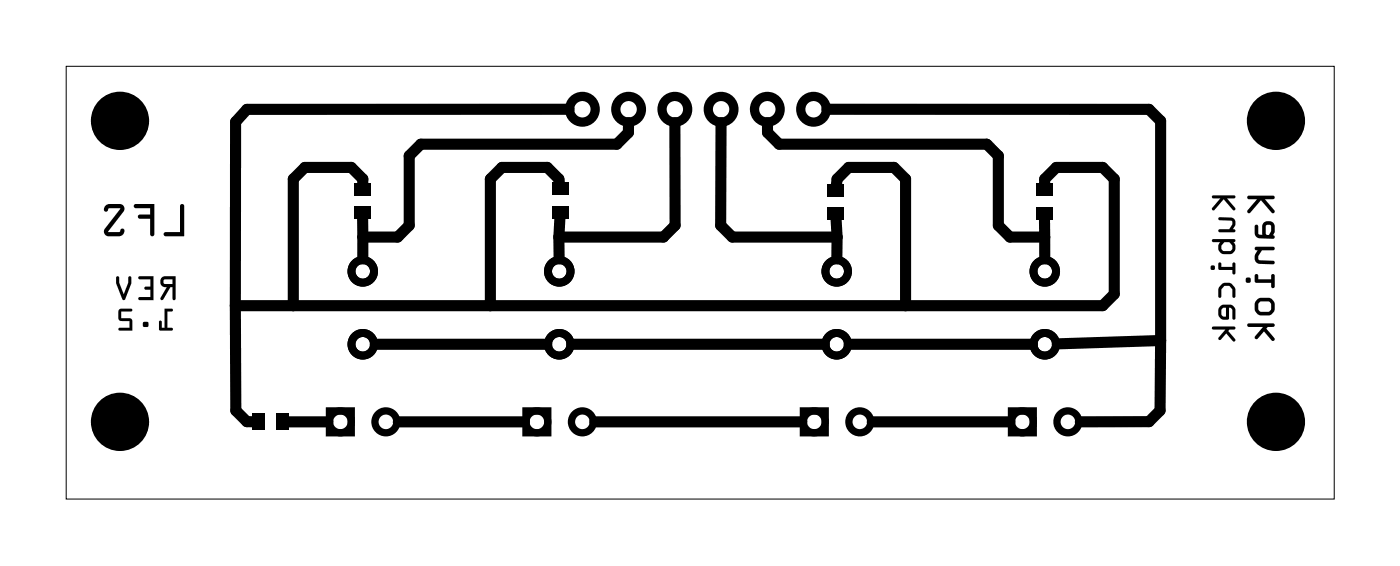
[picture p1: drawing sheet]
<svg xmlns="http://www.w3.org/2000/svg" width="77mm" height="31mm" viewBox="0 0 77 31" stroke-linecap="round" stroke-linejoin="round" font-family="sans-serif">
<path d="M3.6 3.6h69.7v23.8h-69.7z" fill="none" stroke="#000" stroke-width=".05"/>
<g fill="#000">
<circle cx="6.6" cy="6.6" r="1.6"/>
<circle cx="70.1" cy="6.6" r="1.6"/>
<circle cx="6.6" cy="23.1" r="1.6"/>
<circle cx="70.1" cy="23.1" r="1.6"/>
</g>
<g fill="none" stroke="#000" stroke-width=".44">
<circle cx="19.9" cy="18.9" r=".62"/>
<circle cx="19.9" cy="14.9" r=".62"/>
<circle cx="30.7" cy="18.9" r=".62"/>
<circle cx="30.7" cy="14.9" r=".62"/>
<circle cx="46" cy="18.9" r=".62"/>
<circle cx="46" cy="14.9" r=".62"/>
<circle cx="57.4" cy="18.9" r=".62"/>
<circle cx="57.4" cy="14.9" r=".62"/>
</g>
<g fill="none" stroke="#000" stroke-width=".51">
<circle cx="32" cy="6" r=".7"/>
<circle cx="34.5" cy="6" r=".7"/>
<circle cx="37.1" cy="6" r=".7"/>
<circle cx="39.6" cy="6" r=".7"/>
<circle cx="42.2" cy="6" r=".7"/>
<circle cx="44.7" cy="6" r=".7"/>
</g>
<g fill="#000">
<path d="M19.5 11.3h.9v.7h-.9zM19.5 10h.9v.7h-.9zM30.3 11.3h.9v.7h-.9zM30.3 10h.9v.7h-.9zM45.5 11.4h.9v.7h-.9zM45.5 10.1h.9v.7h-.9zM56.9 11.4h.9v.7h-.9zM56.9 10.1h.9v.7h-.9zM13.9 22.7h.7v.9h-.7zM15.2 22.7h.7v.9h-.7z"/>
<path d="M9 16.9v1.1h-.1v-.4h-.1l-.1 .5h.8v-.1h-.3v-.9h.3v-.1zM9 16.9l.5 .1v.1h-.3v.9h.3v.1h-.8l.1-.5h.1v.4h.1zM7.9 17.7v.2h.2v-.2zM7.9 17.7h.2v.2h-.2zM6.5 17v.5l.2 .1h.4v.4h-.5l-.1 .1h.8l-.1-.6h-.5v-.4h.5l.1-.1zM6.5 17h.8l-.1 .1h-.5v.4h.5l.1 .6h-.8l.1-.1h.5v-.4h-.4l-.2-.1z"/>
<path d="M9 16.9v1.1h-.1v-.4h-.1l-.1 .5h.8v-.1h-.3v-.9h.3v-.1zM7.9 17.7v.2h.2v-.2zM6.5 17v.5l.2 .1h.4v.4h-.5l-.1 .1h.8l-.1-.6h-.5v-.4h.5l.1-.1z"/>
<path d="M8.9 15.2a.31 .31 0 0 0-.1 .4 .31 .31 0 0 0 .4 .1l-.4 .7h.2l.4-.7h.1v.7l.1 .1v-1.3zM8.9 15.2l.7-.1v1.4l-.1-.1v-.7h-.1l-.5 .8-.1-.1 .4-.7a.31 .31 0 0 1-.4-.1 .31 .31 0 0 1 .1-.4zM9 15.3h.5v.3h-.5zM9 15.3v.3h.5v-.3zM7.6 15.2v.1h.7v.4h-.3l-.1 .1 .1 .1h.3v.4h-.6l-.1 .1 .8 .1v-1.3zM7.6 15.2l.8-.1v1.4l-.8-.1 .1-.1h.6v-.4h-.3l-.1-.1 .1-.1h.3v-.4h-.7zM6.4 15.2v.3l.3 .9h.1l.4-.9v-.3h-.1l-.1 .3-.2 .6-.3-.6v-.3zM6.4 15.2h.1v.3l.3 .6 .2-.6 .1-.3h.1v.3l-.4 .9h-.1l-.3-.9z"/>
<path d="M8.9 15.2a.31 .31 0 0 0-.1 .4 .31 .31 0 0 0 .4 .1l-.4 .7 .1 .1 .5-.8h.1v.7l.1 .1v-1.3zM9 15.3h.5v.3h-.5zM7.6 15.2v.1h.7v.4h-.3l-.1 .1 .1 .1h.3v.4h-.6l-.1 .1 .8 .1v-1.3zM6.4 15.2v.3l.3 .9h.1l.4-.9v-.3h-.1l-.1 .3-.2 .6-.3-.6v-.3z"/>
<path d="M9.9 11.2v1.5h-.8a.11 .11 0 0 0-.1 .1 .11 .11 0 0 0 .1 .2h1v-1.7l-.1-.1zM9.9 11.2h.1l.1 .1v1.7h-1a.12 .12 0 0 1-.1-.2 .12 .12 0 0 1 .1-.1h.8zM7.4 11.2v.2h.8v.4h-.5a.11 .11 0 0 0-.1 .1 .11 .11 0 0 0 .1 .1h.5v.8a.14 .14 0 0 0 .2 .2 .11 .11 0 0 0 .1-.2v-1.6zM7.4 11.2h1.1v1.6a.12 .12 0 0 1-.1 .2 .14 .14 0 0 1-.2-.2v-.8h-.5a.12 .12 0 0 1-.1-.1 .12 .12 0 0 1 .1-.1h.5v-.4h-.8zM5.8 11.3l-.1 .2a.14 .14 0 0 0 .2 .1 .14 .14 0 0 0 .1-.2l.6 .1-.8 1-.1 .2 .1 .2 .2 .1 .6-.1 .2-.2a.14 .14 0 0 0-.1-.1 .14 .14 0 0 0-.1 .1h-.7l.9-1.1v-.3l-.2-.1h-.6zM5.8 11.3l.2-.1h.6l.2 .1v.3l-.9 1.1h.7a.12 .12 0 0 1 .1-.2 .12 .12 0 0 1 .1 .2l-.2 .2-.6 .1-.2-.1-.1-.2 .1-.2 .8-1h-.7a.12 .12 0 0 1-.1 .1 .12 .12 0 0 1-.1-.1z"/>
<path d="M9.9 11.2v1.5h-.8a.11 .11 0 0 0-.1 .1 .11 .11 0 0 0 .1 .2h1v-1.7l-.1-.1zM7.4 11.2v.2h.8v.4h-.5a.11 .11 0 0 0-.1 .1 .11 .11 0 0 0 .1 .1h.5v.8a.14 .14 0 0 0 .2 .2 .11 .11 0 0 0 .1-.2v-1.6zM5.8 11.3l-.1 .2a.14 .14 0 0 0 .2 .1 .14 .14 0 0 0 .1-.2l.6 .1-.9 1.1 .1 .3 .2 .1 .6-.1 .2-.2a.14 .14 0 0 0-.1-.2 .14 .14 0 0 0-.1 .2h-.7l.9-1.1v-.3l-.2-.1h-.6z"/>
<path d="M66.6 10.7v.2h.4l-.4 .5v.1l.6-.6 .5 .6h.2l-.5-.6h.4v-.2zM66.9 11.9l.1 .2h.6l.1 .1-.2 .4h-.5l-.1 .1h.9v-.1h-.1a.36 .36 0 0 0 .2-.4 .36 .36 0 0 0-.3-.3zM66.6 13.1v.2h.4l-.1 .4 .2 .2h.5l.3-.2v-.2l-.1-.2 .1-.1-.1-.1zM67.2 13.3h.4l.1 .2-.1 .2h-.5v-.2zM66.9 14.4l.1 .4h.7v.2h.2l-.1-.6h-.1v.2h-.6v-.2zM66.5 14.7a.15 .15 0 0 0 .3 0 .15 .15 0 0 0-.3 0zM67.1 15.6l-.2 .3 .1 .4h.1v-.4l.2-.2h.2l.2 .1v.5h.2v-.4a.47 .47 0 0 0-.8-.3zM67 16.8l-.1 .2v.3l.1 .1 .2 .1h.3l.1-.6 .1 .1v.5h.1l.1-.5-.1-.2-.2-.1zM67.2 16.9h.1v.5l-.2-.1zM66.6 17.9l.1 .2h.6l-.4 .4 .1 .1 .4-.3 .3 .4h.2l-.4-.5 .3-.1v-.2z"/>
<path d="M66.6 10.7v.2h.4l-.4 .5v.1l.6-.6 .5 .6h.2l-.5-.6h.4v-.2zM66.6 10.7h1.2v.2h-.4l.5 .6h-.2l-.5-.6-.6 .6v-.1l.4-.5h-.4zM66.9 11.9l.1 .2h.6l.1 .1-.2 .4h-.5v.1h.8l.1-.1h-.2l.1-.2a.32 .32 0 0 0-.2-.5zM66.9 11.9h.7a.36 .36 0 0 1 .3 .3 .36 .36 0 0 1-.2 .4h.1v.1h-.9l.1-.1h.5l.2-.3v-.2h-.7zM66.6 13.1v.2h.4l-.1 .4 .2 .2h.5l.2-.2 .1-.2-.1-.2 .1-.1-.1-.1zM66.6 13.1h1.2l.1 .1-.1 .1 .1 .2v.2l-.3 .2h-.5l-.2-.2 .1-.4h-.4zM67.2 13.3h.4l.1 .2-.1 .2h-.5v-.2zM67.2 13.3l-.1 .2v.2h.5l.1-.2-.1-.2zM66.9 14.4l.1 .4h.7v.2h.2l-.1-.6h-.1v.2h-.6v-.2zM66.9 14.4h.2v.2h.6v-.2h.1l.1 .6h-.2v-.2h-.7zM66.5 14.7a.15 .15 0 0 0 .3 0 .15 .15 0 0 0-.3 0zM66.5 14.7a.15 .15 0 0 1 .3 0 .15 .15 0 0 1-.3 0zM67.1 15.6l-.2 .3v.4h.2v-.4l.2-.2h.3l.1 .2v.4h.1v-.5l-.1-.2-.2-.1zM67.1 15.6l.2-.1a.43 .43 0 0 1 .5 .2v.6h-.1v-.4l-.1-.2h-.3l-.2 .2v.4h-.1l-.1-.4zM67 16.8l-.1 .2v.3l.1 .1 .2 .1h.3l.1-.6 .1 .1v.5h.1l.1-.5-.1-.2-.2-.1zM67 16.8l.6-.1 .2 .1 .1 .2-.1 .5h-.1v-.5l-.1-.1-.1 .6h-.3l-.2-.1-.1-.1v-.3zM67.2 16.9h.1v.5l-.2-.1zM67.2 16.9l-.1 .4 .2 .1v-.5zM66.6 17.9l.1 .2h.6l-.4 .4 .1 .1 .4-.3 .3 .4h.2l-.4-.5 .3-.1v-.2zM66.6 17.9h1.2v.2l-.3 .1 .4 .5h-.2l-.3-.4-.4 .3-.1-.1 .4-.4h-.6z"/>
<path d="M68.5 10.8l.1 .1h.5l-.6 .6a.1 .1 0 0 0 0 .2 .1 .1 0 0 0 .2 0l.6-.7 .6 .7a.1 .1 0 0 0 .1 0 .1 .1 0 0 0 0-.2l-.5-.6h.4a.1 .1 0 0 0 .1-.1 .1 .1 0 0 0-.1-.1zM69 12.4l-.1 .4 .1 .2 .2 .1h.7a.1 .1 0 0 0 .1-.1 .1 .1 0 0 0-.1-.1l.1-.5a.35 .35 0 0 0-.3-.3 .35 .35 0 0 0-.4 .3v.5h-.1l-.1-.5zM69.6 12.4h.2v.3l-.1 .2-.2-.1zM69 13.6v.1h.1a.42 .42 0 0 0-.2 .4 .42 .42 0 0 0 .3 .4h.7a.1 .1 0 0 0 .1-.1 .1 .1 0 0 0-.1-.1h-.7l-.1-.1 .2-.5h.6a.1 .1 0 0 0 .1-.1 .1 .1 0 0 0-.1-.1zM69 15.1v.4h.8v.2a.1 .1 0 0 0 .1 .1 .1 .1 0 0 0 .1-.1v-.6a.1 .1 0 0 0-.1-.1 .1 .1 0 0 0-.1 .1v.2h-.7v-.2zM68.4 15.4a.15 .15 0 0 0 .3 0 .15 .15 0 0 0-.3 0zM68.9 16.8a.55 .55 0 0 0 1.1 0 .55 .55 0 0 0-1.1 0zM69.2 16.6h.5l.1 .1v.3l-.1 .1h-.5l-.1-.2zM68.5 17.8v.1h.1h.8l-.5 .5a.11 .11 0 0 0 .1 .2 .1 .1 0 0 0 .1 0l.3-.4 .5 .5a.1 .1 0 0 0 .1 0 .1 .1 0 0 0 0-.2l-.4-.5v-.1h.3a.1 .1 0 0 0 .1-.1 .1 .1 0 0 0-.1-.1z"/>
<path d="M68.5 10.8l.1 .1h.5l-.6 .6a.1 .1 0 0 0 0 .2 .1 .1 0 0 0 .2 0l.6-.7 .6 .7a.1 .1 0 0 0 .1 0 .1 .1 0 0 0 0-.2l-.5-.6h.4a.1 .1 0 0 0 .1-.1 .1 .1 0 0 0-.1-.1zM68.5 10.8l1.4-.1a.1 .1 0 0 1 .1 .1 .1 .1 0 0 1-.1 .1h-.4l.5 .6a.1 .1 0 0 1 0 .2 .1 .1 0 0 1-.1 0l-.6-.7-.6 .7a.1 .1 0 0 1-.2 0 .1 .1 0 0 1 0-.2l.6-.6h-.5zM69 12.4l-.1 .4 .1 .2 .2 .1h.7a.1 .1 0 0 0 .1-.1 .1 .1 0 0 0-.1-.1l.1-.5a.35 .35 0 0 0-.3-.3 .35 .35 0 0 0-.4 .3v.5h-.1l-.1-.5zM69 12.4h.1l.1 .5h.1v-.5a.35 .35 0 0 1 .4-.3 .35 .35 0 0 1 .3 .3l-.1 .5a.1 .1 0 0 1 .1 .1 .1 .1 0 0 1-.1 .1h-.7l-.2-.1-.1-.2zM69.6 12.4h.2v.3l-.1 .2-.2-.1zM69.6 12.4l-.1 .4 .2 .1 .1-.2v-.3zM69 13.6v.1h.1l-.1 .2a.38 .38 0 0 0 .2 .6h.7a.1 .1 0 0 0 .1-.1 .1 .1 0 0 0-.1-.1h-.7l-.1-.1 .2-.5h.6a.1 .1 0 0 0 .1-.1 .1 .1 0 0 0-.1-.1zM69 13.6l.9-.1a.1 .1 0 0 1 .1 .1 .1 .1 0 0 1-.1 .1h-.6l-.2 .3 .1 .3h.7a.1 .1 0 0 1 .1 .1 .1 .1 0 0 1-.1 .1h-.7a.42 .42 0 0 1-.3-.4 .42 .42 0 0 1 .2-.4h-.1zM69 15.1v.4h.8v.2a.1 .1 0 0 0 .1 .1 .1 .1 0 0 0 .1-.1v-.6a.1 .1 0 0 0-.1-.1 .1 .1 0 0 0-.1 .1v.2h-.7v-.2zM69 15.1h.1v.2h.7v-.2a.1 .1 0 0 1 .1-.1 .1 .1 0 0 1 .1 .1v.6a.1 .1 0 0 1-.1 .1 .1 .1 0 0 1-.1-.1v-.2h-.8zM68.4 15.4a.15 .15 0 0 0 .3 0 .15 .15 0 0 0-.3 0zM68.4 15.4a.16 .16 0 0 1 .3 0 .16 .16 0 0 1-.3 0zM68.9 16.8a.55 .55 0 0 0 1.1 0 .55 .55 0 0 0-1.1 0zM68.9 16.8a.55 .55 0 0 1 1.1 0 .55 .55 0 0 1-1.1 0zM69.2 16.6h.5l.1 .1v.3l-.1 .1h-.5l-.1-.2zM69.2 16.6l-.1 .3 .1 .2h.5l.1-.1v-.3l-.1-.1zM68.5 17.8l.1 .1h.8l-.5 .5a.11 .11 0 0 0 .1 .2 .1 .1 0 0 0 .1 0l.3-.4 .5 .5a.1 .1 0 0 0 .1 0 .1 .1 0 0 0 0-.2l-.4-.5v-.1h.3a.1 .1 0 0 0 .1-.1 .1 .1 0 0 0-.1-.1zM68.5 17.8l1.4-.1a.1 .1 0 0 1 .1 .1 .1 .1 0 0 1-.1 .1h-.3v.1l.4 .5a.1 .1 0 0 1 0 .2 .1 .1 0 0 1-.1 0l-.5-.5-.3 .4a.1 .1 0 0 1-.1 0 .11 .11 0 0 1-.1-.2l.5-.5h-.8h-.1z"/>
</g>
<g fill="none" stroke="#000" stroke-width=".4">
<path d="M18.1 22.5h1.2v1.2h-1.2zM28.9 22.5h1.2v1.2h-1.2zM44.1 22.5h1.2v1.2h-1.2zM55.6 22.5h1.2v1.2h-1.2z"/>
<circle cx="18.7" cy="23.1" r=".6"/>
<circle cx="21.2" cy="23.1" r=".6"/>
<circle cx="29.5" cy="23.1" r=".6"/>
<circle cx="32" cy="23.1" r=".6"/>
<circle cx="44.7" cy="23.1" r=".6"/>
<circle cx="47.2" cy="23.1" r=".6"/>
<circle cx="56.2" cy="23.1" r=".6"/>
<circle cx="58.7" cy="23.1" r=".6"/>
</g>
<g fill="none" stroke="#000" stroke-width=".61">
<path d="M12.9 16.8l.1 5.7 .6 .6h.4M19.9 11.9v1.1M19.9 10.2v-.4l-.6-.6h-2.6l-.6 .6v7M19.9 13v1.2M20.6 18.9h9.4M30.7 13v1.2M30.7 10.2v-.4l-.6-.6h-2.5l-.7 .6v7M30.8 11.9l-.1 1.1M31.3 6h-17.7l-.7 .7v10.1M31.4 18.9h13.9M34.5 6.7v.6l-.6 .6h-10.8l-.6 .6v3.9l-.7 .6h-1.9M37.1 6.7v5.7l-.7 .6h-5.7"/>
<path d="M39.6 6.7v5.7l.6 .6h5.8M42.2 6.7v.6l.6 .6h11.4l.6 .6v3.9l.7 .6h1.9M45.4 6h17.7l.7 .6v12.1M45.9 11.9l.1 1.1M45.9 10.2l.1-.4 .6-.6h2.5l.6 .6v7M46 13v1.2M46.6 18.9h10.1M57.4 11.9v1.1M57.4 10.2v-.4l.6-.6h2.6l.6 .6v6.3l-.6 .7h-47.7M57.4 13v1.2M63.8 18.7l-.1 3.8-.6 .6h-3.8M63.8 18.7l-5.7 .2"/>
<path d="M15.7 23.1h2.3M21.9 23.1h6.9M32.7 23.1h11.3M47.9 23.1h7.6"/>
</g>
</svg>
